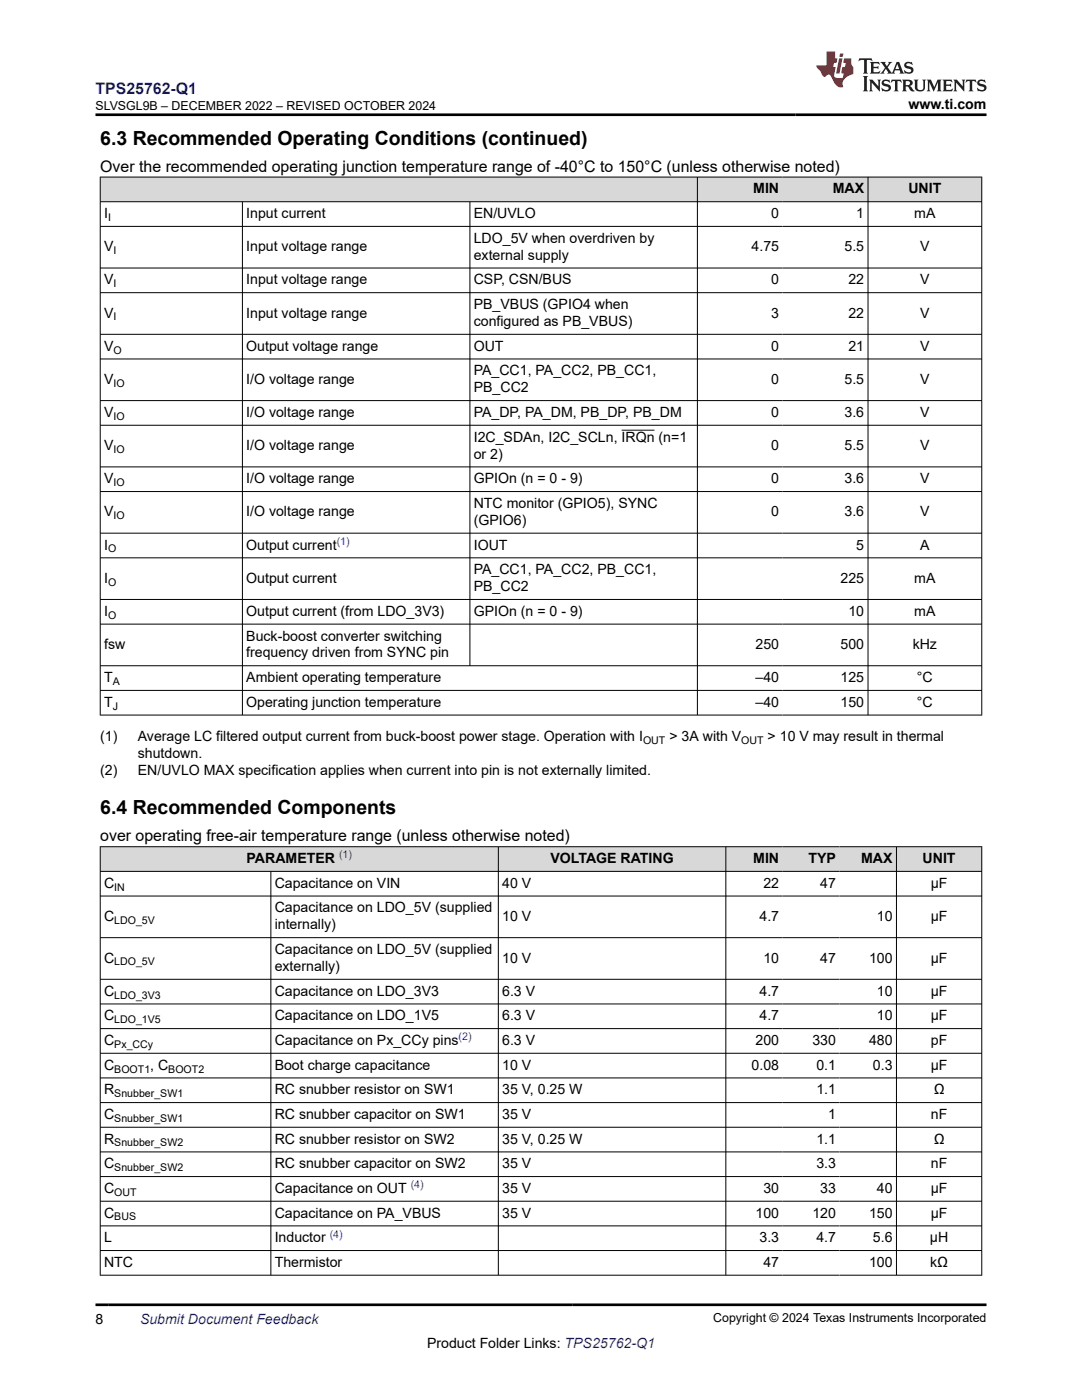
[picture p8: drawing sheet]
<svg xmlns="http://www.w3.org/2000/svg" width="216mm" height="279mm" viewBox="0 0 216 279" stroke-linecap="round" stroke-linejoin="round" font-family="sans-serif">
<defs><g id="words">
<g font-size="3.9">
<text x="20" y="28.8">6.3 Recommended Operating Conditions (continued)</text>
<text x="20" y="162.5">6.4 Recommended Components</text>
</g>
<text font-size="3.2" fill="#00f" x="19.1" y="18.7">TPS25762-Q1</text>
<g font-size="3.2">
<text x="20" y="34.3">Over the recommended operating junction temperature range of -40°C to 150°C (unless otherwise noted)</text>
<text x="20" y="167.9">over operating free-air temperature range (unless otherwise noted)</text>
</g>
<g font-size="2.8">
<text x="181.3" y="21.8">www.ti.com</text>
<text x="150.3" y="38.6">MIN</text>
<text x="166.2" y="38.6">MAX</text>
<text x="181.3" y="38.6">UNIT</text>
<text x="20.8" y="43.5">I</text>
<text x="49.1" y="43.5">Input current</text>
<text x="94.5" y="43.5">EN/UVLO</text>
<text x="153.9" y="43.5">0</text>
<text x="170.9" y="43.5">1</text>
<text x="182.4" y="43.5">mA</text>
<text x="20.8" y="50.1">V</text>
<text x="49.1" y="50.1">Input voltage range</text>
<text x="94.5" y="48.5">LDO_5V when overdriven by</text>
<text x="94.5" y="51.8">external supply</text>
<text x="150" y="50.1">4.75</text>
<text x="168.5" y="50.1">5.5</text>
<text x="183.6" y="50.1">V</text>
<text x="20.8" y="56.8">V</text>
<text x="49.1" y="56.8">Input voltage range</text>
<text x="94.5" y="56.8">CSP, CSN/BUS</text>
<text x="153.9" y="56.8">0</text>
<text x="169.3" y="56.8">22</text>
<text x="183.6" y="56.8">V</text>
<text x="20.8" y="63.4">V</text>
<text x="49.1" y="63.4">Input voltage range</text>
<text x="94.5" y="61.7">PB_VBUS (GPIO4 when</text>
<text x="94.5" y="65.1">configured as PB_VBUS)</text>
<text x="153.9" y="63.4">3</text>
<text x="169.3" y="63.4">22</text>
<text x="183.6" y="63.4">V</text>
<text x="20.8" y="70">V</text>
<text x="49.1" y="70">Output voltage range</text>
<text x="94.5" y="70">OUT</text>
<text x="153.9" y="70">0</text>
<text x="169.3" y="70">21</text>
<text x="183.6" y="70">V</text>
<text x="20.8" y="76.6">V</text>
<text x="49.1" y="76.6">I/O voltage range</text>
<text x="94.5" y="74.9">PA_CC1, PA_CC2, PB_CC1,</text>
<text x="153.9" y="76.6">0</text>
<text x="168.5" y="76.6">5.5</text>
<text x="183.6" y="76.6">V</text>
<text x="20.8" y="83.2">V</text>
<text x="49.1" y="83.2">I/O voltage range</text>
<text x="94.5" y="78.3">PB_CC2</text>
<text x="94.5" y="83.2">PA_DP, PA_DM, PB_DP, PB_DM</text>
<text x="153.9" y="83.2">0</text>
<text x="168.5" y="83.2">3.6</text>
<text x="183.6" y="83.2">V</text>
<text x="20.8" y="89.8">V</text>
<text x="49.1" y="89.8">I/O voltage range</text>
<text x="94.5" y="88.1">I2C_SDAn, I2C_SCLn, IRQn (n=1</text>
<text x="153.9" y="89.8">0</text>
<text x="168.5" y="89.8">5.5</text>
<text x="183.6" y="89.8">V</text>
<text x="94.5" y="91.5">or 2)</text>
<text x="20.8" y="96.5">V</text>
<text x="49.1" y="96.5">I/O voltage range</text>
<text x="94.5" y="96.5">GPIOn (n = 0 - 9)</text>
<text x="94.5" y="101.4">NTC monitor (GPIO5), SYNC</text>
<text x="153.9" y="96.5">0</text>
<text x="168.5" y="96.5">3.6</text>
<text x="183.6" y="96.5">V</text>
<text x="20.8" y="103.1">V</text>
<text x="49.1" y="103.1">I/O voltage range</text>
<text x="94.5" y="104.8">(GPIO6)</text>
<text x="153.9" y="103.1">0</text>
<text x="168.5" y="103.1">3.6</text>
<text x="183.6" y="103.1">V</text>
<text x="20.8" y="109.7">I</text>
<text x="49.1" y="109.7">Output current</text>
<text x="94.5" y="109.7">IOUT</text>
<text x="170.9" y="109.7">5</text>
<text x="183.6" y="109.7">A</text>
<text x="20.8" y="116.3">I</text>
<text x="49.1" y="116.3">Output current</text>
<text x="94.5" y="114.6">PA_CC1, PA_CC2, PB_CC1,</text>
<text x="94.5" y="118">PB_CC2</text>
<text x="167.7" y="116.3">225</text>
<text x="182.4" y="116.3">mA</text>
<text x="20.8" y="122.9">I</text>
<text x="49.1" y="122.9">Output current (from LDO_3V3)</text>
<text x="94.5" y="122.9">GPIOn (n = 0 - 9)</text>
<text x="169.3" y="122.9">10</text>
<text x="182.4" y="122.9">mA</text>
<text x="20.8" y="129.5">fsw</text>
<text x="49.1" y="127.8">Buck-boost converter switching</text>
<text x="49.1" y="131.2">frequency driven from SYNC pin</text>
<text x="150.8" y="129.5">250</text>
<text x="167.7" y="129.5">500</text>
<text x="182.1" y="129.5">kHz</text>
<text x="20.8" y="136.1">T</text>
<text x="49.1" y="136.1">Ambient operating temperature</text>
<text x="150.8" y="136.1">–40</text>
<text x="167.7" y="136.1">125</text>
<text x="183" y="136.1">°C</text>
<text x="20.8" y="141.1">T</text>
<text x="49.1" y="141.1">Operating junction temperature</text>
<text x="150.8" y="141.1">–40</text>
<text x="167.7" y="141.1">150</text>
<text x="183" y="141.1">°C</text>
<text x="20" y="147.9">(1)</text>
<text x="27.5" y="147.9">Average LC filtered output current from buck-boost power stage. Operation with I</text>
<text x="133.6" y="147.9">&gt; 3A with V</text>
<text x="153.2" y="147.9">&gt; 10 V may result in thermal</text>
<text x="20" y="154.6">(2)</text>
<text x="27.5" y="154.6">EN/UVLO MAX specification applies when current into pin is not externally limited.</text>
<text x="27.5" y="151.2">shutdown.</text>
<text x="49.2" y="172.3">PARAMETER</text>
<text x="109.8" y="172.3">VOLTAGE RATING</text>
<text x="150.3" y="172.3">MIN</text>
<text x="161.3" y="172.3">TYP</text>
<text x="171.8" y="172.3">MAX</text>
<text x="184.1" y="172.3">UNIT</text>
<text x="20.8" y="177.2">C</text>
<text x="54.8" y="177.2">Capacitance on VIN</text>
<text x="100.2" y="177.2">40 V</text>
<text x="152.3" y="177.2">22</text>
<text x="163.7" y="177.2">47</text>
<text x="185.7" y="177.2">µF</text>
<text x="20.8" y="183.8">C</text>
<text x="54.8" y="182.1">Capacitance on LDO_5V (supplied</text>
<text x="54.8" y="185.5">internally)</text>
<text x="100.2" y="183.8">10 V</text>
<text x="151.6" y="183.8">4.7</text>
<text x="175" y="183.8">10</text>
<text x="185.7" y="183.8">µF</text>
<text x="54.8" y="190.4">Capacitance on LDO_5V (supplied</text>
<text x="20.8" y="192.1">C</text>
<text x="54.8" y="193.8">externally)</text>
<text x="100.2" y="192.1">10 V</text>
<text x="152.3" y="192.1">10</text>
<text x="163.7" y="192.1">47</text>
<text x="173.4" y="192.1">100</text>
<text x="185.7" y="192.1">µF</text>
<text x="20.8" y="198.7">C</text>
<text x="20.8" y="203.6">C</text>
<text x="54.8" y="198.7">Capacitance on LDO_3V3</text>
<text x="54.8" y="203.6">Capacitance on LDO_1V5</text>
<text x="100.2" y="198.7">6.3 V</text>
<text x="100.2" y="203.6">6.3 V</text>
<text x="151.6" y="198.7">4.7</text>
<text x="151.6" y="203.6">4.7</text>
<text x="175" y="198.7">10</text>
<text x="175" y="203.6">10</text>
<text x="185.7" y="198.7">µF</text>
<text x="185.7" y="203.6">µF</text>
<text x="20.8" y="208.6">C</text>
<text x="54.8" y="208.6">Capacitance on Px_CCy pins</text>
<text x="100.2" y="208.6">6.3 V</text>
<text x="150.8" y="208.6">200</text>
<text x="162.1" y="208.6">330</text>
<text x="173.4" y="208.6">480</text>
<text x="185.7" y="208.6">pF</text>
<text x="20.8" y="213.5">C</text>
<text x="30" y="213.5">, C</text>
<text x="54.8" y="213.5">Boot charge capacitance</text>
<text x="100.2" y="213.5">10 V</text>
<text x="150" y="213.5">0.08</text>
<text x="162.9" y="213.5">0.1</text>
<text x="174.2" y="213.5">0.3</text>
<text x="185.7" y="213.5">µF</text>
<text x="20.8" y="218.4">R</text>
<text x="54.8" y="218.4">RC snubber resistor on SW1</text>
<text x="100.2" y="218.4">35 V, 0.25 W</text>
<text x="162.9" y="218.4">1.1</text>
<text x="186.3" y="218.4">Ω</text>
<text x="20.8" y="223.3">C</text>
<text x="54.8" y="223.3">RC snubber capacitor on SW1</text>
<text x="100.2" y="223.3">35 V</text>
<text x="165.3" y="223.3">1</text>
<text x="185.7" y="223.3">nF</text>
<text x="20.8" y="228.2">R</text>
<text x="20.8" y="233.2">C</text>
<text x="54.8" y="228.2">RC snubber resistor on SW2</text>
<text x="54.8" y="233.2">RC snubber capacitor on SW2</text>
<text x="100.2" y="228.2">35 V, 0.25 W</text>
<text x="100.2" y="233.2">35 V</text>
<text x="162.9" y="228.2">1.1</text>
<text x="162.9" y="233.2">3.3</text>
<text x="185.7" y="233.2">nF</text>
<text x="186.3" y="228.2">Ω</text>
<text x="20.8" y="238.1">C</text>
<text x="54.8" y="238.1">Capacitance on OUT</text>
<text x="100.2" y="238.1">35 V</text>
<text x="152.3" y="238.1">30</text>
<text x="163.7" y="238.1">33</text>
<text x="175" y="238.1">40</text>
<text x="185.7" y="238.1">µF</text>
<text x="20.8" y="243">C</text>
<text x="54.8" y="243">Capacitance on PA_VBUS</text>
<text x="100.2" y="243">35 V</text>
<text x="150.8" y="243">100</text>
<text x="162.1" y="243">120</text>
<text x="173.4" y="243">150</text>
<text x="185.7" y="243">µF</text>
<text x="20.8" y="247.9">L</text>
<text x="54.8" y="247.9">Inductor</text>
<text x="151.6" y="247.9">3.3</text>
<text x="162.9" y="247.9">4.7</text>
<text x="174.2" y="247.9">5.6</text>
<text x="185.6" y="247.9">µH</text>
<text x="20.8" y="252.8">NTC</text>
<text x="54.8" y="252.8">Thermistor</text>
<text x="152.3" y="252.8">47</text>
<text x="173.4" y="252.8">100</text>
<text x="185.6" y="252.8">kΩ</text>
<text x="19.1" y="264.2">8</text>
<text x="85.2" y="269">Product Folder Links: TPS25762-Q1</text>
</g>
<text font-size="2.8" fill="#00f" x="27.9" y="264.2">Submit Document Feedback</text>
<g font-size="2.5">
<text x="19.1" y="21.9">SLVSGL9B – DECEMBER 2022 – REVISED OCTOBER 2024</text>
<text x="142.3" y="263.9">Copyright © 2024 Texas Instruments Incorporated</text>
</g>
<g font-size="2.1">
<text x="21.6" y="44.1">I</text>
<text x="22.6" y="50.7">I</text>
<text x="22.6" y="57.3">I</text>
<text x="22.6" y="63.9">I</text>
<text x="22.6" y="70.6">O</text>
<text x="22.6" y="77.2">IO</text>
<text x="22.6" y="83.8">IO</text>
<text x="22.6" y="90.4">IO</text>
<text x="22.6" y="97">IO</text>
<text x="22.6" y="103.6">IO</text>
<text x="21.6" y="110.2">O</text>
<text x="21.6" y="116.9">O</text>
<text x="21.6" y="123.5">O</text>
<text x="22.5" y="136.7">A</text>
<text x="22.5" y="141.6">J</text>
<text x="128.3" y="148.4">OUT</text>
<text x="147.9" y="148.4">OUT</text>
<text x="22.8" y="177.7">IN</text>
<text x="22.8" y="184.4">LDO_5V</text>
<text x="22.8" y="192.7">LDO_5V</text>
<text x="22.8" y="199.3">LDO_3V3</text>
<text x="22.8" y="204.2">LDO_1V5</text>
<text x="22.8" y="209.1">Px_CCy</text>
<text x="22.8" y="214">BOOT1</text>
<text x="33.6" y="214">BOOT2</text>
<text x="22.8" y="219">Snubber_SW1</text>
<text x="22.8" y="223.9">Snubber_SW1</text>
<text x="22.8" y="228.8">Snubber_SW2</text>
<text x="22.8" y="233.7">Snubber_SW2</text>
<text x="22.8" y="238.6">OUT</text>
<text x="22.8" y="243.6">BUS</text>
</g>
<g font-size="2.1" fill="#00f">
<text x="67.2" y="108.7">(1)</text>
<text x="67.7" y="171.3">(1)</text>
<text x="91.5" y="207.6">(2)</text>
<text x="82" y="237.1">(4)</text>
<text x="65.8" y="247">(4)</text>
</g>
</g></defs>
<g fill="#d8d8d8">
<path d="M20 35.3h175.9v5h-175.9z" fill-rule="evenodd"/>
<path d="M20.1 35.4h119v4.8h-119z" fill-rule="evenodd"/>
<path d="M139.2 35.4h17v4.8h-17z" fill-rule="evenodd"/>
<path d="M156.2 35.4h16.9v4.8h-16.9z" fill-rule="evenodd"/>
<path d="M173.3 35.4h22.5v4.8h-22.5z" fill-rule="evenodd"/>
</g>
<g fill="none" stroke="#000" stroke-width=".2">
<path d="M19.9 35.3h176.1M20 35.3v107.5M139.2 35.3v107.5M173.2 35.3v107.5M195.9 35.3v107.5M19.9 40.3h176.1M19.9 45.2h176.1M19.9 53.5h176.1M19.9 58.4h176.1M48.4 40.3v102.5M93.8 40.3v92.6M19.9 66.7h176.1"/>
<path d="M19.9 71.6h176.1M19.9 79.9h176.1M19.9 84.9h176.1M19.9 93.2h176.1M19.9 98.1h176.1M124 85.8h6.6M19.9 106.4h176.1M19.9 111.3h176.1M19.9 119.6h176.1M19.9 124.6h176.1M19.9 132.9h176.1M19.9 137.8h176.1"/>
<path d="M19.9 142.7h176.1"/>
</g>
<g fill="#d8d8d8">
<path d="M20 169h175.9v4.9h-175.9z" fill-rule="evenodd"/>
<path d="M20.1 169h79.3v4.8h-79.3z" fill-rule="evenodd"/>
<path d="M99.5 169h45.3v4.8h-45.3z" fill-rule="evenodd"/>
<path d="M144.9 169h11.3v4.8h-11.3z" fill-rule="evenodd"/>
<path d="M156.2 169h11.3v4.8h-11.3z" fill-rule="evenodd"/>
<path d="M167.5 169h11.3v4.8h-11.3z" fill-rule="evenodd"/>
<path d="M178.9 169h16.9v4.8h-16.9z" fill-rule="evenodd"/>
</g>
<g fill="none" stroke="#000" stroke-width=".2">
<path d="M19.9 169h176.1M19.9 173.9h176.1M19.9 178.8h176.1M20 168.9v85.7M54 173.9v80.7M99.4 168.9v85.7M144.8 168.9v85.7M178.9 168.9v85.7M195.9 168.9v85.7M19.9 187.1h176.1M19.9 195.4h176.1M19.9 200.4h176.1"/>
<path d="M19.9 205.3h176.1M19.9 210.2h176.1M19.9 215.1h176.1M19.9 220h176.1M19.9 225h176.1M19.9 229.9h176.1M19.9 234.8h176.1M19.9 239.7h176.1M19.9 244.7h176.1M19.9 249.6h176.1M19.9 254.5h176.1"/>
</g>
<path d="M171.5 11.6l-.2 .6 .5-.2h.6v.1v2.2l-.2 .4h1l-.2-.4v-2.2v-.1h.5l.6 .2-.2-.6zM173.6 12.4l.2 .3v1.6l-.2 .4h1.9l.1-.6a1.08 1.08 0 0 1-1.3 .2v-.7h.6l.4 .2v-.7l-.4 .2h-.6v-.5l.2-.2a1 1 0 0 1 1 .3l-.1-.5zM175.7 12.4l.9 1.1-1 1.2h.9l-.2-.2 .5-.8 .4 .8-.2 .2h1.6l-.2-.2 .2-.5h.9l.1 .5-.1 .2h.9l-.2-.4-.8-1.9h-.5l-.9 2.1-.9-1.1 .9-1h-.8l.2 .2-.4 .6-.4-.6 .2-.2zM179 12.8l.4 1h-.7zM180.7 12.5a.65 .65 0 0 0-.2 .7 .65 .65 0 0 0 .6 .5l.6 .1 .1 .3a.79 .79 0 0 1-.7 .4 .79 .79 0 0 1-.7-.5l.1 .7 .2-.1a.93 .93 0 0 0 1.1 0 .93 .93 0 0 0 .4-.9 1.46 1.46 0 0 0-1.2-.6l-.1-.3a1.09 1.09 0 0 1 1.2 .2l-.2-.6-.1 .1-.5-.2zM172.2 15.2l.2 .4v2.2l-.2 .4h1l-.2-.4v-2.2l.2-.4zM173.4 15.9l.2 .4v1.5l-.2 .4h.8l-.3-.4 .1-1.3 1.6 1.8v-2l.2-.4h-.7l.1 .2 .1 1.1-1.2-1.3zM176.2 16a.65 .65 0 0 0-.2 .8 .65 .65 0 0 0 .6 .4l.6 .2 .1 .2a.79 .79 0 0 1-.7 .4 .79 .79 0 0 1-.7-.5l.1 .7 .2-.1a.93 .93 0 0 0 1.1 .1 .93 .93 0 0 0 .4-1 1.46 1.46 0 0 0-1.2-.5l-.1-.4a1.09 1.09 0 0 1 1.2 .2l-.1-.6-.2 .1-.5-.1zM177.9 15.9l-.1 .6a.63 .63 0 0 1 .8-.3v1.6l-.3 .4h1l-.2-.4v-1.6a.66 .66 0 0 1 .8 .3l-.1-.6zM180 15.9l.2 .4v1.5l-.2 .4h1l-.2-.2-.1-.7h.5l.1 .2a.79 .79 0 0 0 1.2 .6l-1-.9a.61 .61 0 0 0 .6-.6 .61 .61 0 0 0-.5-.7zM180.8 16.2h.1a.47 .47 0 0 1 .5 .1 .47 .47 0 0 1 .1 .5l-.1 .1-.7 .1zM182.3 15.9l.2 .2a2.27 2.27 0 0 0 .4 2 1.04 1.04 0 0 0 1.7-.7v-1.3l.2-.2h-.8l.2 .4v1.1a.6 .6 0 0 1-.6 .6 .6 .6 0 0 1-.6-.6v-1.1l.3-.4zM184.9 15.9l.2 .4v1.5l-.2 .4h.8l-.3-.4v-1.4l.9 1.9 .9-1.9v1.4l-.3 .4h1l-.2-.4v-1.5l.2-.4h-.8l-.7 1.5-.6-1.5zM188.1 15.9l.2 .4v1.5l-.2 .4h1.9l.1-.6a1.09 1.09 0 0 1-1.3 .2v-.7h.6l.4 .2v-.6l-.4 .2h-.6v-.6l.2-.1a1.01 1.01 0 0 1 1 .3l-.1-.6zM190.2 15.9l.3 .4v1.5l-.3 .4h.8l-.2-.4v-1.3l1.6 1.8v-2l.2-.4h-.7l.2 .2v1.1l-1.2-1.3zM192.8 15.9l-.1 .6a.63 .63 0 0 1 .8-.3v1.6l-.3 .4h1l-.2-.4v-1.6a.66 .66 0 0 1 .8 .3l-.1-.6zM195.2 16a.65 .65 0 0 0-.2 .8 .65 .65 0 0 0 .6 .4l.6 .2 .2 .2a.79 .79 0 0 1-.7 .4 .79 .79 0 0 1-.7-.5l.1 .7 .2-.1a.93 .93 0 0 0 1 .1 .93 .93 0 0 0 .5-1 1.46 1.46 0 0 0-1.3-.5v-.4a1.09 1.09 0 0 1 1.2 .2l-.2-.6-.2 .1-.5-.1z" fill="#231f20"/>
<path d="M164.9 10.3v2.7h-2l.1 .4 .8 1a.95 .95 0 0 0 1 .9 .59 .59 0 0 1 .5-.4 .59 .59 0 0 1 .5 .3l.4 .8a1.59 1.59 0 0 0 2.1 1.4 1.61 1.61 0 0 1 1-2.3l1-.3-.1-1.5a1.59 1.59 0 0 1-.3-1.7h-1.5l-.2 .9h.6l-.2 .9h-.5l-.2 .9v.3l.4 .1-.1 .9h-.7a.73 .73 0 0 1-1-.7l.3-1.5h-.5l.1-.9h.5l.2-.9h-.5v-1.3zM167.4 11.6l-.6 3.1h.7l.6-3.1zM167.6 10.7l-.1 .6h.7l.1-.6z" fill="#ed1c24"/>
<path d="M19.1 22.9h177.8M19.1 260.4h177.8" fill="none" stroke="#000" stroke-width=".53"/>
<use href="#words"/>
</svg>
